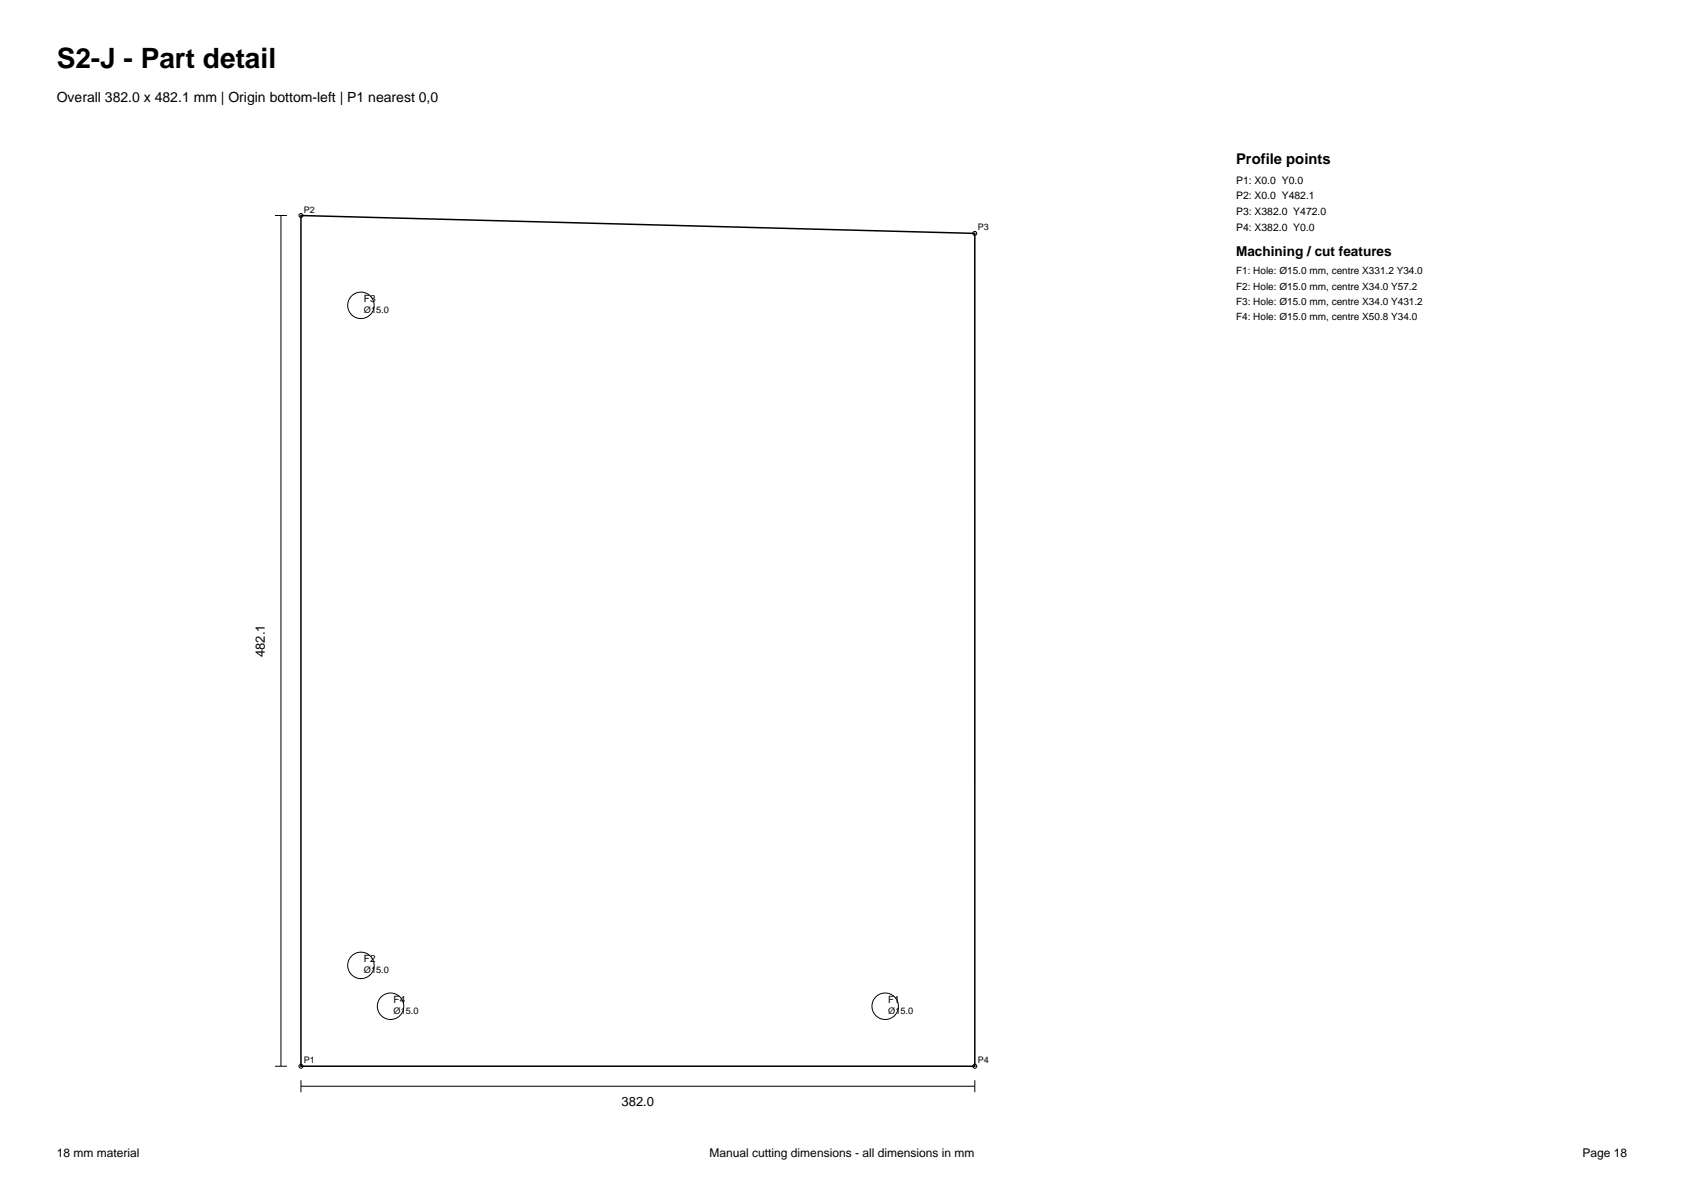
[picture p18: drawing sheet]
<svg xmlns="http://www.w3.org/2000/svg" width="297mm" height="210mm" viewBox="0 0 297 210" stroke-linecap="round" stroke-linejoin="round" font-family="sans-serif">
<defs><g id="words">
<text font-size="4.9" x="10" y="12">S2-J - Part detail</text>
<text font-size="2.6" x="218" y="29">Profile points</text>
<text font-size="2.5" x="10" y="18">Overall 382.0 x 482.1 mm | Origin bottom-left | P1 nearest 0,0</text>
<text font-size="2.4" x="218" y="45.2">Machining / cut features</text>
<g font-size="2.3">
<text x="46.7" y="115.9" transform="rotate(-90 46.7 115.9)">482.1</text>
<text x="109.6" y="195.1">382.0</text>
</g>
<g font-size="2.1">
<text x="10" y="204">18 mm material</text>
<text x="125.2" y="204">Manual cutting dimensions - all dimensions in mm</text>
<text x="279.1" y="204">Page 18</text>
</g>
<g font-size="1.8">
<text x="218" y="32.4">P1: X0.0 Y0.0</text>
<text x="218" y="35.1">P2: X0.0 Y482.1</text>
<text x="218" y="37.9">P3: X382.0 Y472.0</text>
<text x="218" y="40.7">P4: X382.0 Y0.0</text>
<text x="64.2" y="53.2">F3</text>
<text x="218" y="48.4">F1: Hole: Ø15.0 mm, centre X331.2 Y34.0</text>
<text x="218" y="51.1">F2: Hole: Ø15.0 mm, centre X34.0 Y57.2</text>
<text x="218" y="53.7">F3: Hole: Ø15.0 mm, centre X34.0 Y431.2</text>
<text x="218" y="56.3">F4: Hole: Ø15.0 mm, centre X50.8 Y34.0</text>
<text x="64.2" y="169.6">F2</text>
<text x="69.4" y="176.8">F4</text>
<text x="156.6" y="176.8">F1</text>
</g>
<g font-size="1.6">
<text x="53.6" y="37.5">P2</text>
<text x="172.4" y="40.6">P3</text>
<text x="64.2" y="55.1">Ø15.0</text>
<text x="64.2" y="171.5">Ø15.0</text>
<text x="69.4" y="178.7">Ø15.0</text>
<text x="156.6" y="178.7">Ø15.0</text>
<text x="53.6" y="187.5">P1</text>
<text x="172.5" y="187.5">P4</text>
</g>
</g></defs>
<path d="M53.1 38l118.8 3.2v146.8h-118.8z" fill="none" stroke="#000" stroke-width=".26"/>
<g fill="none" stroke="#000" stroke-width=".18">
<path d="M48.5 38h2.1M49.5 38v150M48.5 188h2.1M53.1 191.5h118.8M53.1 190.5v2.1M171.9 190.5v2.1"/>
<circle cx="53.1" cy="38" r=".35"/>
<circle cx="63.7" cy="53.8" r="2.33"/>
<circle cx="171.9" cy="41.2" r=".35"/>
<circle cx="63.7" cy="170.2" r="2.33"/>
<circle cx="68.9" cy="177.4" r="2.33"/>
<circle cx="156.1" cy="177.4" r="2.33"/>
<circle cx="53.1" cy="188" r=".35"/>
<circle cx="171.9" cy="188" r=".35"/>
</g>
<use href="#words"/>
</svg>
